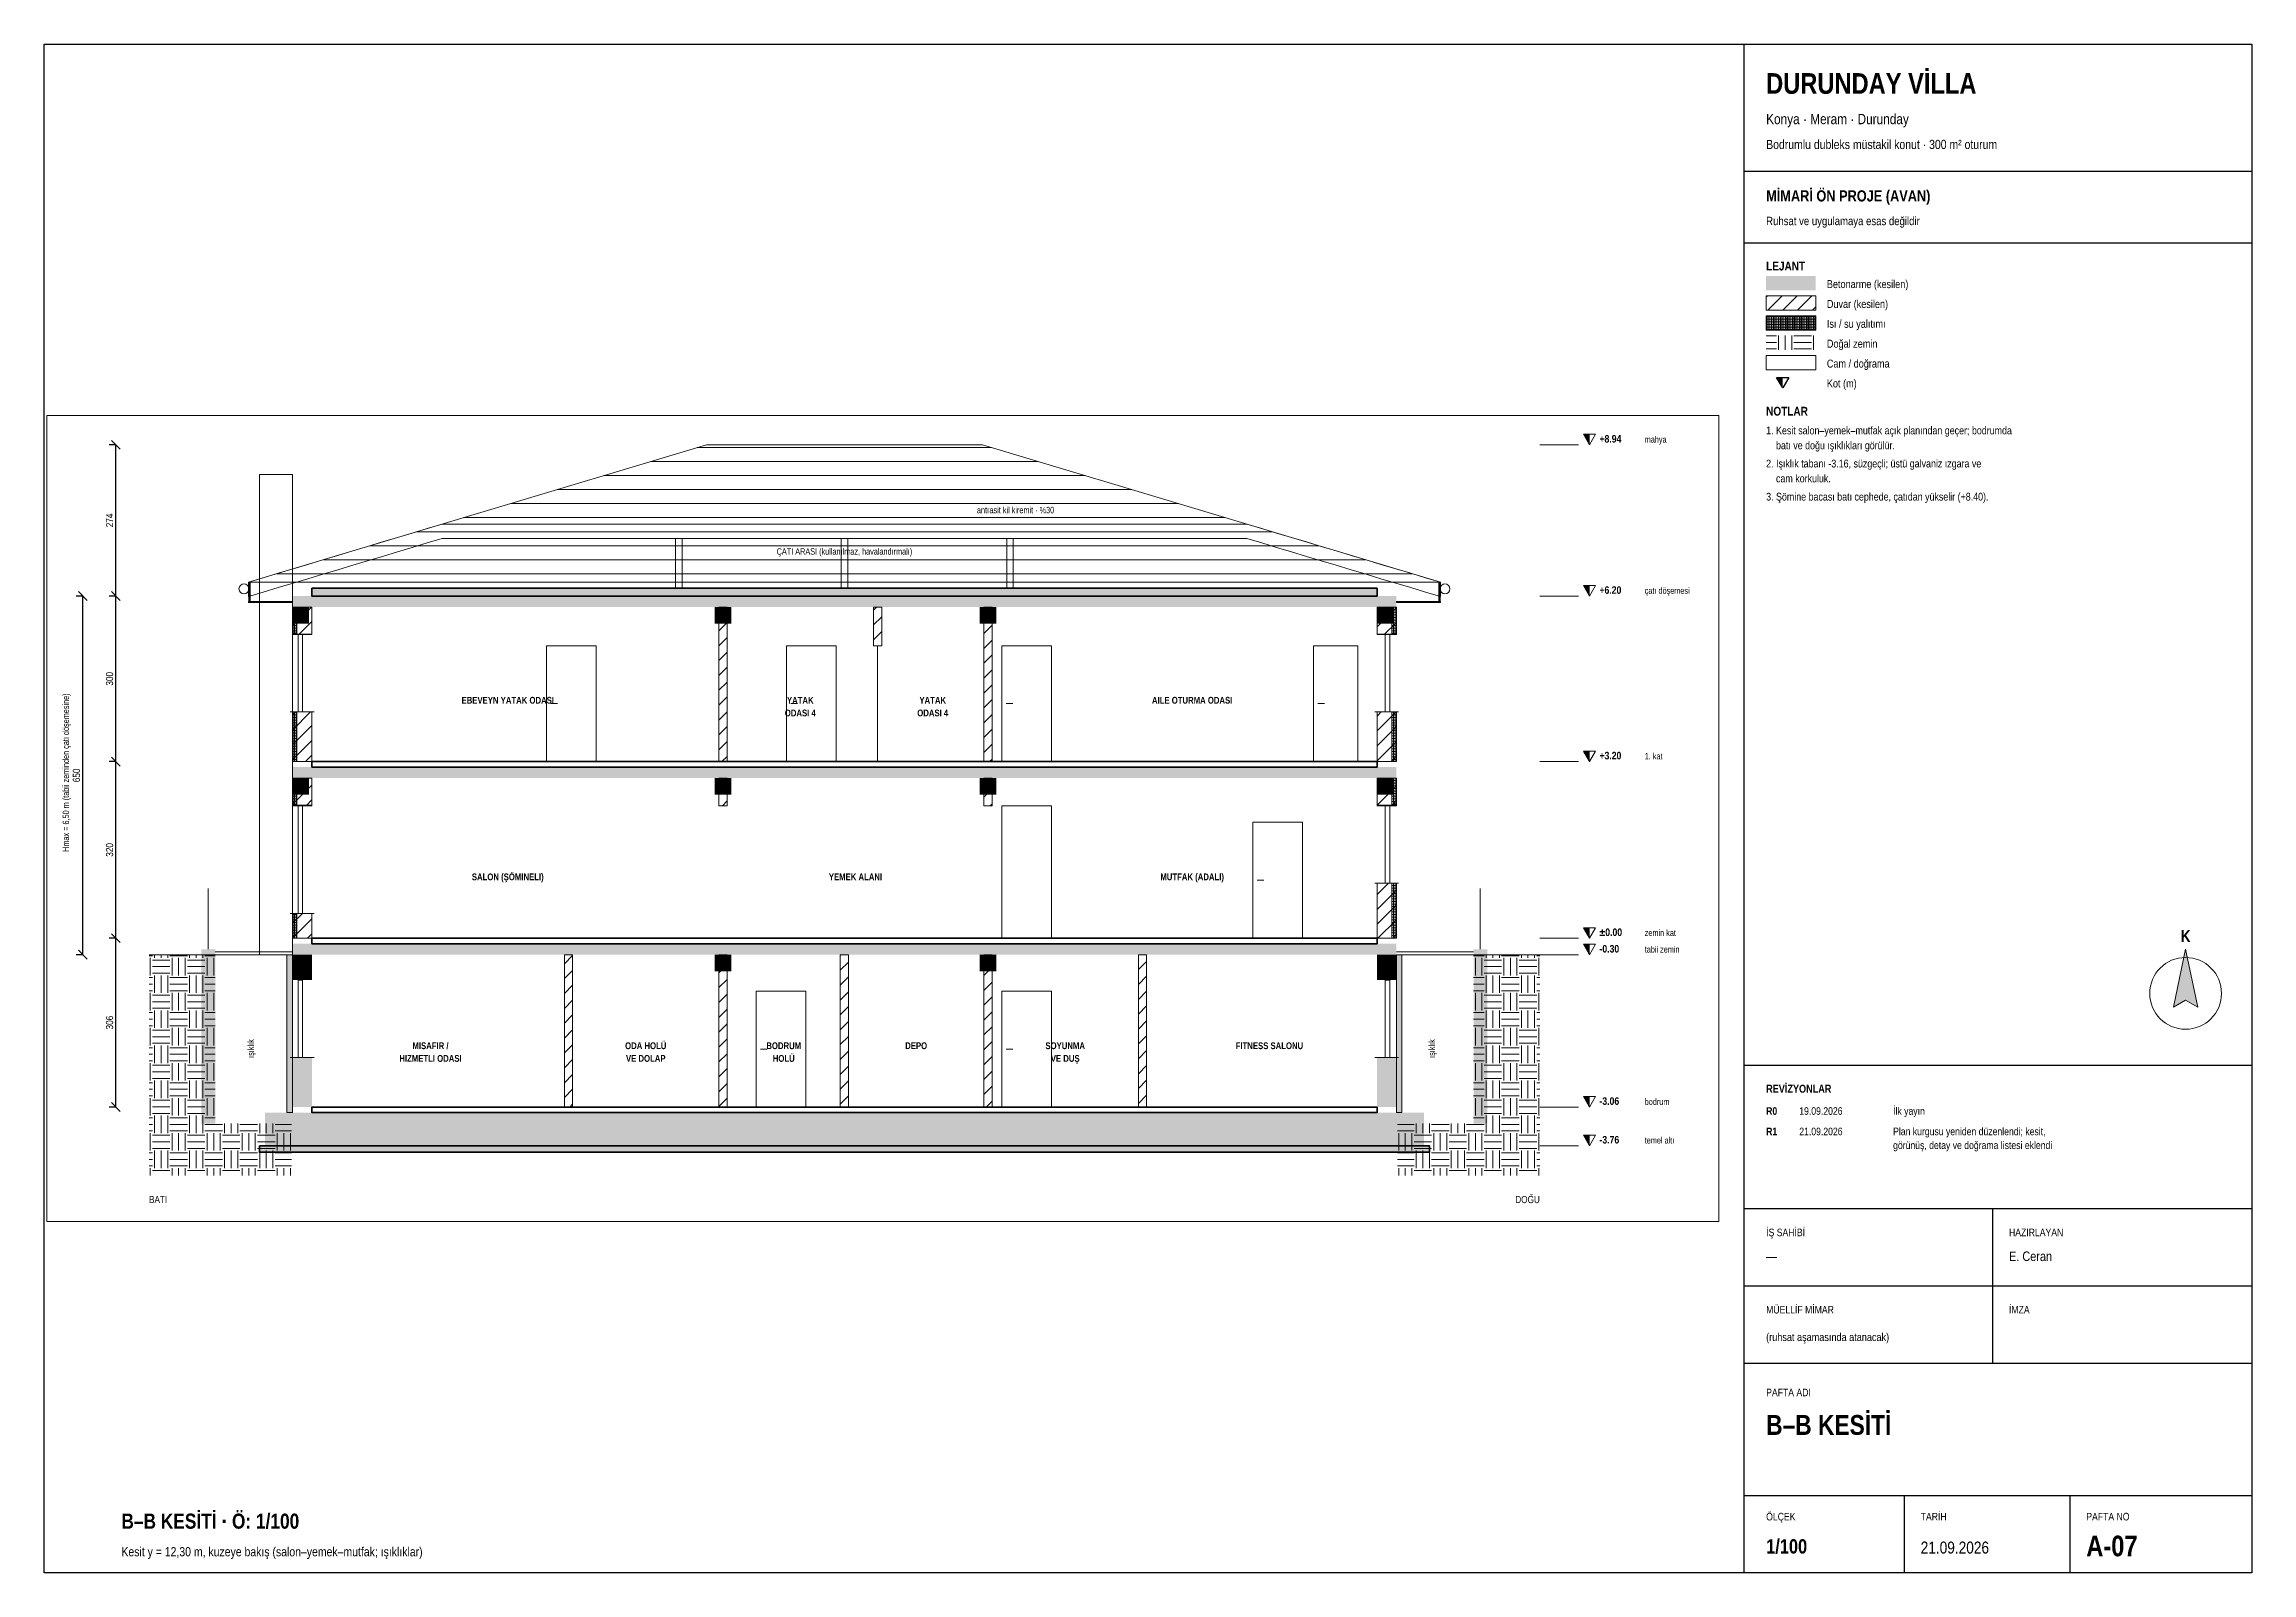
# Paper-space layout 'A-07 B-B KESITI' of a CAD drawing. Header units: centimetres, sheet in millimetres. Extents: x 10 to 410, y 10 to 287.
# The model-space entities are those that its viewports show. They can reach past a viewport. Long polylines and large blocks are cut down to what shows.
import ezdxf
from ezdxf.enums import TextEntityAlignment as Align

# ---------------------------------------------------------------- set-up
doc = ezdxf.new("R2010")
doc.units = ezdxf.units.CM
doc.header["$LTSCALE"] = 0.25
doc.linetypes.add('ACAD_ISO02W100', pattern=[15, 12, -3])
for name, color, linetype, lineweight in [('M-BACA-TUGLA', 116, 'Continuous', 9), ('M-CKAP-KIREMIT', 66, 'Continuous', 9), ('M-CKAP-KIREMIT-2', 66, 'Continuous', 9), ('M-CKAP-KIREMIT-2-T', 8, 'Continuous', 5), ('M-CKAP-KIREMIT-T', 8, 'Continuous', 5), ('M-CTAS-AHSAP', 234, 'Continuous', 20), ('M-CVRE-ZEMIN', 45, 'Continuous', 18), ('M-CVRE-ZEMIN-T', 8, 'Continuous', 5), ('M-DUVA-GAZBETON', 64, 'Continuous', 20), ('M-DUVA-GAZBETON-T', 8, 'Continuous', 5), ('M-GOST-ANTET', 176, 'Continuous', 25), ('M-GOST-ANTETYAZI', 177, 'Continuous', 9), ('M-GOST-DISOLCU', 40, 'Continuous', 9), ('M-GOST-KESITKOT', 46, 'Continuous', 9), ('M-GOST-KUZEYOKU', 1, 'Continuous', 9), ('M-GOST-LEJANT', 173, 'Continuous', 9), ('M-GOST-MAHALPOZ', 7, 'Continuous', 9), ('M-GOST-YAZI', 2, 'Continuous', 9), ('M-ISIK-GALVANIZ', 150, 'Continuous', 9), ('M-ISIK-GALVANIZ-T', 8, 'Continuous', 5), ('M-ISYA-TASYUNU-T', 8, 'Continuous', 5), ('M-KORK-CAM', 100, 'Continuous', 9), ('M-PNKS-ALUMINYUM', 171, 'Continuous', 9), ('M-PNKS-ALUMINYUM-2', 171, 'Continuous', 9), ('M-TASI-BETONARME', 5, 'Continuous', 35), ('M-TASI-BETONARME-T', 250, 'Continuous', 5)]:
    doc.layers.add(name, color=color, linetype=linetype, lineweight=lineweight)
doc.layers.add('M-GOST-VPORT', color=8, linetype='Continuous', lineweight=9, plot=False)
doc.styles.add('YAZI', font='arialn.ttf')
doc.styles.add('YAZI-KALIN', font='arialnb.ttf')
doc.dimstyles.new('MIMARI-1-100', dxfattribs={"dimscale": 10, "dimtxt": 1.296, "dimasz": 2.5, "dimexe": 1.2, "dimexo": 0, "dimgap": 0.5, "dimtad": 1, "dimdec": 0, "dimtxsty": 'YAZI', "dimtsz": 0.8, "dimcen": 2.5, "dimclrd": 256, "dimclre": 256, "dimclrt": 256, "dimazin": 3, "dimtfac": 1, "dimtmove": 0, "dimatfit": 3})

psp = doc.layouts.new('A-07 B-B KESITI')

# ---------------------------------------------------------------- texts
at = {"layer": 'M-GOST-ANTETYAZI'}
for s, height, style, p in [('DURUNDAY VİLLA', 3.744, 'YAZI-KALIN', (322, 278)), ('Konya · Meram · Durunday', 1.872, 'YAZI', (322, 272.5)), ('Bodrumlu dubleks müstakil konut · 300 m² oturum', 1.656, 'YAZI', (322, 268)), ('MİMARİ ÖN PROJE (AVAN)', 2.016, 'YAZI-KALIN', (322, 258.5)), ('Ruhsat ve uygulamaya esas değildir', 1.512, 'YAZI', (322, 254.2)), ('LEJANT', 1.584, 'YAZI-KALIN', (322, 246)), ('Betonarme (kesilen)', 1.44, 'YAZI', (333, 242.8)), ('Duvar (kesilen)', 1.44, 'YAZI', (333, 239.2)), ('Isı / su yalıtımı', 1.44, 'YAZI', (333, 235.6)), ('Doğal zemin', 1.44, 'YAZI', (333, 232)), ('Cam / doğrama', 1.44, 'YAZI', (333, 228.4)), ('Kot (m)', 1.44, 'YAZI', (333, 224.8)), ('NOTLAR', 1.584, 'YAZI-KALIN', (322, 219.7)), ('1. Kesit salon–yemek–mutfak açık planından geçer; bodrumda', 1.404, 'YAZI', (322, 216.3)), ('    batı ve doğu ışıklıkları görülür.', 1.404, 'YAZI', (322, 213.6)), ('2. Işıklık tabanı -3.16, süzgeçli; üstü galvaniz ızgara ve', 1.404, 'YAZI', (322, 210.3)), ('    cam korkuluk.', 1.404, 'YAZI', (322, 207.6)), ('3. Şömine bacası batı cephede, çatıdan yükselir (+8.40).', 1.404, 'YAZI', (322, 204.3)), ('REVİZYONLAR', 1.44, 'YAZI-KALIN', (322, 97)), ('R0', 1.368, 'YAZI-KALIN', (322, 93)), ('19.09.2026', 1.368, 'YAZI', (328, 93)), ('İlk yayın', 1.368, 'YAZI', (345, 93)), ('R1', 1.368, 'YAZI-KALIN', (322, 89.3)), ('21.09.2026', 1.368, 'YAZI', (328, 89.3)), ('görünüş, detay ve doğrama listesi eklendi', 1.368, 'YAZI', (345, 86.8)), ('Plan kurgusu yeniden düzenlendi; kesit,', 1.368, 'YAZI', (345, 89.3)), ('İŞ SAHİBİ', 1.368, 'YAZI', (322, 71)), ('HAZIRLAYAN', 1.368, 'YAZI', (366, 71)), ('E. Ceran', 1.728, 'YAZI', (366, 66.5)), ('—', 1.73, 'YAZI', (322, 66.5)), ('MÜELLİF MİMAR', 1.368, 'YAZI', (322, 57)), ('İMZA', 1.368, 'YAZI', (366, 57)), ('(ruhsat aşamasında atanacak)', 1.44, 'YAZI', (322, 52)), ('PAFTA ADI', 1.368, 'YAZI', (322, 42)), ('B–B KESİTİ', 3.6, 'YAZI-KALIN', (322, 35)), ('B–B KESİTİ · Ö: 1/100', 2.736, 'YAZI-KALIN', (24, 18)), ('ÖLÇEK', 1.368, 'YAZI', (322, 19.5)), ('TARİH', 1.368, 'YAZI', (350, 19.5)), ('PAFTA NO', 1.368, 'YAZI', (380, 19.5)), ('1/100', 2.592, 'YAZI-KALIN', (322, 13.5)), ('A-07', 3.744, 'YAZI-KALIN', (380, 13)), ('Kesit y = 12,30 m, kuzeye bakış (salon–yemek–mutfak; ışıklıklar)', 1.656, 'YAZI', (24, 13)), ('21.09.2026', 2.16, 'YAZI', (350, 13.5))]:
    psp.add_text(s, height=height, dxfattribs=dict(at, style=style)).set_placement(p)
at = {"layer": 'M-GOST-ANTETYAZI', "style": 'YAZI-KALIN'}
psp.add_text('K', height=2.16, dxfattribs=at).set_placement((398, 124.3), align=Align.CENTER)

msp = doc.modelspace()

# ---------------------------------------------------------------- texts
at = {"layer": 'M-GOST-KESITKOT'}
for s, height, style, p in [('+8.94', 13.68, 'YAZI-KALIN', (2368, 898)), ('mahya', 11.52, 'YAZI', (2450, 898)), ('+6.20', 13.68, 'YAZI-KALIN', (2368, 624)), ('çatı döşemesi', 11.52, 'YAZI', (2450, 624)), ('+3.20', 13.68, 'YAZI-KALIN', (2368, 324)), ('1. kat', 11.52, 'YAZI', (2450, 324)), ('%%p0.00', 13.68, 'YAZI-KALIN', (2368, 4)), ('zemin kat', 11.52, 'YAZI', (2450, 4)), ('-0.30', 13.68, 'YAZI-KALIN', (2368, -26)), ('tabii zemin', 11.52, 'YAZI', (2450, -26)), ('-3.06', 13.68, 'YAZI-KALIN', (2368, -302)), ('bodrum', 11.52, 'YAZI', (2450, -302)), ('-3.76', 13.68, 'YAZI-KALIN', (2368, -372)), ('temel altı', 11.52, 'YAZI', (2450, -372))]:
    msp.add_text(s, height=height, dxfattribs=dict(at, style=style)).set_placement(p)
at = {"layer": 'M-GOST-KESITKOT', "style": 'YAZI'}
msp.add_text('Hmax = 6,50 m (tabii zeminden çatı döşemesine)', height=11.52, rotation=90, dxfattribs=at).set_placement((-405, 300), align=Align.CENTER)
at = {"layer": 'M-GOST-MAHALPOZ', "style": 'YAZI-KALIN'}
for s, p in [('EBEVEYN YATAK ODASI', (390, 425)), ('ODASI 4', (920, 402)), ('YATAK', (920, 425)), ('ODASI 4', (1160, 402)), ('YATAK', (1160, 425)), ('AILE OTURMA ODASI', (1630, 425)), ('SALON (ŞÖMINELI)', (390, 105)), ('YEMEK ALANI', (1020, 105)), ('MUTFAK (ADALI)', (1630, 105)), ('MISAFIR /', (250, -201)), ('ODA HOLÜ', (640, -201)), ('BODRUM', (890, -201)), ('DEPO', (1130, -201)), ('SOYUNMA', (1400, -201)), ('FITNESS SALONU', (1770, -201)), ('HIZMETLI ODASI', (250, -224)), ('VE DOLAP', (640, -224)), ('HOLÜ', (890, -224)), ('VE DUŞ', (1400, -224))]:
    msp.add_text(s, height=12.24, dxfattribs=at).set_placement(p, align=Align.CENTER)
at = {"layer": 'M-GOST-YAZI', "style": 'YAZI'}
for s, height, p in [('antrasit kil kiremit · %30', 11.52, (1240, 770)), ('BATI', 12.96, (-260, -480))]:
    msp.add_text(s, height=height, dxfattribs=at).set_placement(p)
msp.add_text('ÇATI ARASI (kullanılmaz, havalandırmalı)', height=11.52, dxfattribs=at).set_placement((1000, 695), align=Align.CENTER)
for p in [(-70, -200), (2070, -200)]:
    msp.add_text('ışıklık', height=11.52, rotation=90, dxfattribs=at).set_placement(p, align=Align.CENTER)
msp.add_text('DOĞU', height=12.96, dxfattribs=at).set_placement((2260, -480), align=Align.RIGHT)

# ---------------------------------------------------------------- dimensions: what is measured, and where the dimension line sits
at = {"layer": 'M-GOST-DISOLCU'}
for base, p1, p2 in [((-320, 620), (-320, 620), (-320, 894)), ((-380, -30), (-380, -30), (-380, 620)), ((-320, 320), (-320, 320), (-320, 620)), ((-320, 0), (-320, 0), (-320, 320)), ((-320, -306), (-320, -306), (-320, 0))]:
    msp.add_linear_dim(base=base, p1=p1, p2=p2, angle=90, dimstyle='MIMARI-1-100', dxfattribs=at).render()

# ---------------------------------------------------------------- hatches: boundary and pattern name
at = {"layer": 'M-CKAP-KIREMIT-2-T'}
h = msp.add_hatch(dxfattribs=at)
h.set_pattern_fill('LINE', scale=8)
h.paths.add_polyline_path([(-80, 645), (750, 894), (1250, 894), (2080, 645)])
at = {"layer": 'M-CKAP-KIREMIT-T'}
h = msp.add_hatch(color=256, dxfattribs=at)
h.dxf.hatch_style = 1
h.paths.add_polyline_path([(-80, 645), (-76, 645), (-76, 610), (-80, 610)])
h = msp.add_hatch(color=256, dxfattribs=at)
h.dxf.hatch_style = 1
h.paths.add_polyline_path([(2076, 645), (2080, 645), (2080, 610), (2076, 610)])
at = {"layer": 'M-CVRE-ZEMIN-T'}
h = msp.add_hatch(dxfattribs=at)
h.set_pattern_fill('EARTH', scale=5)
h.paths.add_polyline_path([(-260, -30), (-140, -30), (-140, -336), (-260, -336)])
h = msp.add_hatch(dxfattribs=at)
h.set_pattern_fill('EARTH', scale=5)
h.paths.add_polyline_path([(2140, -30), (2260, -30), (2260, -336), (2140, -336)])
h = msp.add_hatch(dxfattribs=at)
h.set_pattern_fill('EARTH', scale=5)
h.paths.add_polyline_path([(-260, -336), (-2, -336), (-2, -430), (-260, -430)])
h = msp.add_hatch(dxfattribs=at)
h.set_pattern_fill('EARTH', scale=5)
h.paths.add_polyline_path([(2002, -336), (2260, -336), (2260, -430), (2002, -430)])
at = {"layer": 'M-DUVA-GAZBETON-T'}
h = msp.add_hatch(dxfattribs=at)
h.set_pattern_fill('ANSI31', scale=6)
h.paths.add_polyline_path([(0, 600), (35, 600), (35, 550), (0, 550)])
h = msp.add_hatch(dxfattribs=at)
h.set_pattern_fill('ANSI31', scale=6)
h.paths.add_polyline_path([(772.5, 600), (787.5, 600), (787.5, 320), (772.5, 320)])
h = msp.add_hatch(dxfattribs=at)
h.set_pattern_fill('ANSI31', scale=6)
h.paths.add_polyline_path([(1052.5, 600), (1067.5, 600), (1067.5, 530), (1052.5, 530)])
h = msp.add_hatch(dxfattribs=at)
h.set_pattern_fill('ANSI31', scale=6)
h.paths.add_polyline_path([(1252.5, 600), (1267.5, 600), (1267.5, 320), (1252.5, 320)])
h = msp.add_hatch(dxfattribs=at)
h.set_pattern_fill('ANSI31', scale=6)
h.paths.add_polyline_path([(1965, 600), (2000, 600), (2000, 550), (1965, 550)])
h = msp.add_hatch(dxfattribs=at)
h.set_pattern_fill('ANSI31', scale=6)
h.paths.add_polyline_path([(0, 410), (35, 410), (35, 320), (0, 320)])
h = msp.add_hatch(dxfattribs=at)
h.set_pattern_fill('ANSI31', scale=6)
h.paths.add_polyline_path([(1965, 410), (2000, 410), (2000, 320), (1965, 320)])
h = msp.add_hatch(dxfattribs=at)
h.set_pattern_fill('ANSI31', scale=6)
h.paths.add_polyline_path([(0, 290), (35, 290), (35, 240), (0, 240)])
h = msp.add_hatch(dxfattribs=at)
h.set_pattern_fill('ANSI31', scale=6)
h.paths.add_polyline_path([(772.5, 290), (787.5, 290), (787.5, 240), (772.5, 240)])
h = msp.add_hatch(dxfattribs=at)
h.set_pattern_fill('ANSI31', scale=6)
h.paths.add_polyline_path([(1252.5, 290), (1267.5, 290), (1267.5, 240), (1252.5, 240)])
h = msp.add_hatch(dxfattribs=at)
h.set_pattern_fill('ANSI31', scale=6)
h.paths.add_polyline_path([(1965, 290), (2000, 290), (2000, 240), (1965, 240)])
h = msp.add_hatch(dxfattribs=at)
h.set_pattern_fill('ANSI31', scale=6)
h.paths.add_polyline_path([(1965, 100), (2000, 100), (2000, 0), (1965, 0)])
h = msp.add_hatch(dxfattribs=at)
h.set_pattern_fill('ANSI31', scale=6)
h.paths.add_polyline_path([(0, 45), (35, 45), (35, 0), (0, 0)])
h = msp.add_hatch(color=256, dxfattribs=at)
h.dxf.hatch_style = 1
h.paths.add_polyline_path([(0, -30), (35, -30), (35, -76), (0, -76)])
h = msp.add_hatch(dxfattribs=at)
h.set_pattern_fill('ANSI31', scale=6)
h.paths.add_polyline_path([(492.5, -30), (507.5, -30), (507.5, -306), (492.5, -306)])
h = msp.add_hatch(dxfattribs=at)
h.set_pattern_fill('ANSI31', scale=6)
h.paths.add_polyline_path([(772.5, -30), (787.5, -30), (787.5, -306), (772.5, -306)])
h = msp.add_hatch(dxfattribs=at)
h.set_pattern_fill('ANSI31', scale=6)
h.paths.add_polyline_path([(992.5, -30), (1007.5, -30), (1007.5, -306), (992.5, -306)])
h = msp.add_hatch(dxfattribs=at)
h.set_pattern_fill('ANSI31', scale=6)
h.paths.add_polyline_path([(1252.5, -30), (1267.5, -30), (1267.5, -306), (1252.5, -306)])
h = msp.add_hatch(dxfattribs=at)
h.set_pattern_fill('ANSI31', scale=6)
h.paths.add_polyline_path([(1532.5, -30), (1547.5, -30), (1547.5, -306), (1532.5, -306)])
h = msp.add_hatch(color=256, dxfattribs=at)
h.dxf.hatch_style = 1
h.paths.add_polyline_path([(1965, -30), (2000, -30), (2000, -76), (1965, -76)])
h = msp.add_hatch(color=256, dxfattribs=at)
h.dxf.hatch_style = 1
h.paths.add_polyline_path([(0, -216), (35, -216), (35, -306), (0, -306)])
h = msp.add_hatch(color=256, dxfattribs=at)
h.dxf.hatch_style = 1
h.paths.add_polyline_path([(1965, -216), (2000, -216), (2000, -306), (1965, -306)])
at = {"layer": 'M-GOST-KESITKOT'}
h = msp.add_hatch(color=256, dxfattribs=at)
h.dxf.hatch_style = 1
h.paths.add_polyline_path([(2339, 913), (2350, 913), (2350, 894)])
h = msp.add_hatch(color=256, dxfattribs=at)
h.dxf.hatch_style = 1
h.paths.add_polyline_path([(2339, 639), (2350, 639), (2350, 620)])
h = msp.add_hatch(color=256, dxfattribs=at)
h.dxf.hatch_style = 1
h.paths.add_polyline_path([(2339, 339), (2350, 339), (2350, 320)])
h = msp.add_hatch(color=256, dxfattribs=at)
h.dxf.hatch_style = 1
h.paths.add_polyline_path([(2339, 19), (2350, 19), (2350, 0)])
h = msp.add_hatch(color=256, dxfattribs=at)
h.dxf.hatch_style = 1
h.paths.add_polyline_path([(2339, -11), (2350, -11), (2350, -30)])
h = msp.add_hatch(color=256, dxfattribs=at)
h.dxf.hatch_style = 1
h.paths.add_polyline_path([(2339, -287), (2350, -287), (2350, -306)])
h = msp.add_hatch(color=256, dxfattribs=at)
h.dxf.hatch_style = 1
h.paths.add_polyline_path([(2339, -357), (2350, -357), (2350, -376)])
at = {"layer": 'M-ISIK-GALVANIZ-T'}
h = msp.add_hatch(color=256, dxfattribs=at)
h.dxf.hatch_style = 1
h.paths.add_polyline_path([(-165, -20), (-140, -20), (-140, -336), (-165, -336)])
h = msp.add_hatch(color=256, dxfattribs=at)
h.dxf.hatch_style = 1
h.paths.add_polyline_path([(2140, -20), (2165, -20), (2165, -336), (2140, -336)])
at = {"layer": 'M-ISYA-TASYUNU-T'}
h = msp.add_hatch(dxfattribs=at)
h.set_pattern_fill('INSUL', scale=0.5)
h.paths.add_polyline_path([(35, 634), (1965, 634), (1965, 620), (35, 620)])
h = msp.add_hatch(dxfattribs=at)
h.set_pattern_fill('INSUL', scale=0.5)
h.paths.add_polyline_path([(0, 600), (8, 600), (8, 550), (0, 550)])
h = msp.add_hatch(dxfattribs=at)
h.set_pattern_fill('INSUL', scale=0.5)
h.paths.add_polyline_path([(1992, 600), (2000, 600), (2000, 550), (1992, 550)])
h = msp.add_hatch(dxfattribs=at)
h.set_pattern_fill('INSUL', scale=0.5)
h.paths.add_polyline_path([(0, 410), (8, 410), (8, 320), (0, 320)])
h = msp.add_hatch(dxfattribs=at)
h.set_pattern_fill('INSUL', scale=0.5)
h.paths.add_polyline_path([(1992, 410), (2000, 410), (2000, 320), (1992, 320)])
h = msp.add_hatch(dxfattribs=at)
h.set_pattern_fill('INSUL', scale=0.5)
h.paths.add_polyline_path([(0, 290), (8, 290), (8, 240), (0, 240)])
h = msp.add_hatch(dxfattribs=at)
h.set_pattern_fill('INSUL', scale=0.5)
h.paths.add_polyline_path([(1992, 290), (2000, 290), (2000, 240), (1992, 240)])
h = msp.add_hatch(dxfattribs=at)
h.set_pattern_fill('INSUL', scale=0.5)
h.paths.add_polyline_path([(1992, 100), (2000, 100), (2000, 0), (1992, 0)])
h = msp.add_hatch(dxfattribs=at)
h.set_pattern_fill('INSUL', scale=0.5)
h.paths.add_polyline_path([(0, 45), (8, 45), (8, 0), (0, 0)])
h = msp.add_hatch(dxfattribs=at)
h.set_pattern_fill('INSUL', scale=0.5)
h.paths.add_polyline_path([(-10, -30), (0, -30), (0, -316), (-10, -316)])
h = msp.add_hatch(dxfattribs=at)
h.set_pattern_fill('INSUL', scale=0.5)
h.paths.add_polyline_path([(2000, -30), (2010, -30), (2010, -316), (2000, -316)])
at = {"layer": 'M-PNKS-ALUMINYUM'}
h = msp.add_hatch(color=256, dxfattribs=at)
h.dxf.hatch_style = 1
h.paths.add_polyline_path([(0, 552), (35, 552), (35, 550), (0, 550)])
h = msp.add_hatch(color=256, dxfattribs=at)
h.dxf.hatch_style = 1
h.paths.add_polyline_path([(1965, 552), (2000, 552), (2000, 550), (1965, 550)])
h = msp.add_hatch(color=256, dxfattribs=at)
h.dxf.hatch_style = 1
h.paths.add_polyline_path([(0, 242), (35, 242), (35, 240), (0, 240)])
h = msp.add_hatch(color=256, dxfattribs=at)
h.dxf.hatch_style = 1
h.paths.add_polyline_path([(1965, 242), (2000, 242), (2000, 240), (1965, 240)])
h = msp.add_hatch(color=256, dxfattribs=at)
h.dxf.hatch_style = 1
h.paths.add_polyline_path([(0, -74), (35, -74), (35, -76), (0, -76)])
h = msp.add_hatch(color=256, dxfattribs=at)
h.dxf.hatch_style = 1
h.paths.add_polyline_path([(1965, -74), (2000, -74), (2000, -76), (1965, -76)])
at = {"layer": 'M-TASI-BETONARME-T'}
h = msp.add_hatch(color=256, dxfattribs=at)
h.dxf.hatch_style = 1
h.paths.add_polyline_path([(0, 620), (2000, 620), (2000, 600), (0, 600)])
h = msp.add_hatch(color=256, dxfattribs=at)
h.dxf.hatch_style = 1
h.paths.add_polyline_path([(0, 600), (30, 600), (30, 570), (0, 570)])
h = msp.add_hatch(color=256, dxfattribs=at)
h.dxf.hatch_style = 1
h.paths.add_polyline_path([(765, 600), (795, 600), (795, 570), (765, 570)])
h = msp.add_hatch(color=256, dxfattribs=at)
h.dxf.hatch_style = 1
h.paths.add_polyline_path([(1245, 600), (1275, 600), (1275, 570), (1245, 570)])
h = msp.add_hatch(color=256, dxfattribs=at)
h.dxf.hatch_style = 1
h.paths.add_polyline_path([(1965, 600), (1995, 600), (1995, 570), (1965, 570)])
h = msp.add_hatch(color=256, dxfattribs=at)
h.dxf.hatch_style = 1
h.paths.add_polyline_path([(0, 310), (2000, 310), (2000, 290), (0, 290)])
h = msp.add_hatch(color=256, dxfattribs=at)
h.dxf.hatch_style = 1
h.paths.add_polyline_path([(0, 290), (30, 290), (30, 260), (0, 260)])
h = msp.add_hatch(color=256, dxfattribs=at)
h.dxf.hatch_style = 1
h.paths.add_polyline_path([(765, 290), (795, 290), (795, 260), (765, 260)])
h = msp.add_hatch(color=256, dxfattribs=at)
h.dxf.hatch_style = 1
h.paths.add_polyline_path([(1245, 290), (1275, 290), (1275, 260), (1245, 260)])
h = msp.add_hatch(color=256, dxfattribs=at)
h.dxf.hatch_style = 1
h.paths.add_polyline_path([(1965, 290), (1995, 290), (1995, 260), (1965, 260)])
h = msp.add_hatch(color=256, dxfattribs=at)
h.dxf.hatch_style = 1
h.paths.add_polyline_path([(0, -10), (2000, -10), (2000, -30), (0, -30)])
h = msp.add_hatch(color=256, dxfattribs=at)
h.dxf.hatch_style = 1
h.paths.add_polyline_path([(0, -30), (30, -30), (30, -60), (0, -60)])
h = msp.add_hatch(color=256, dxfattribs=at)
h.dxf.hatch_style = 1
h.paths.add_polyline_path([(765, -30), (795, -30), (795, -60), (765, -60)])
h = msp.add_hatch(color=256, dxfattribs=at)
h.dxf.hatch_style = 1
h.paths.add_polyline_path([(1245, -30), (1275, -30), (1275, -60), (1245, -60)])
h = msp.add_hatch(color=256, dxfattribs=at)
h.dxf.hatch_style = 1
h.paths.add_polyline_path([(1965, -30), (1995, -30), (1995, -60), (1965, -60)])
h = msp.add_hatch(color=256, dxfattribs=at)
h.dxf.hatch_style = 1
h.paths.add_polyline_path([(-50, -316), (2050, -316), (2050, -376), (-50, -376)])
h = msp.add_hatch(dxfattribs=at)
h.set_pattern_fill('AR-CONC', scale=0.3)
h.paths.add_polyline_path([(-60, -376), (2060, -376), (2060, -388), (-60, -388)])

# ---------------------------------------------------------------- linework, layer by layer
at = {"layer": 'M-BACA-TUGLA'}
msp.add_lwpolyline([(-60, 840), (0, 840), (0, -30), (-60, -30)], close=True, dxfattribs=at)
at = {"layer": 'M-CKAP-KIREMIT'}
for points in [[(-80, 610), (0, 610), (0, 608), (-80, 608)], [(2000, 610), (2080, 610), (2080, 608), (2000, 608)]]:
    msp.add_lwpolyline(points, close=True, dxfattribs=at)
for centre in [(-88, 633), (2088, 633)]:
    msp.add_circle(centre, 9, dxfattribs=at)
at = {"layer": 'M-CKAP-KIREMIT-2'}
for points in [[(-80, 645), (750, 894), (1250, 894), (2080, 645)], [(-80, 645), (-53, 653.1), (-26, 661.2), (1, 669.3), (28, 677.4), (55, 685.5), (82, 693.6), (109, 701.7), (136, 709.8), (163, 717.9), (190, 726), (217, 734.1), (244, 742.2), (271, 750), (298, 750), (325, 750), (352, 750), (379, 750), (406, 750), (433, 750), (460, 750), (487, 750), (514, 750), (541, 750), (568, 750), (595, 750), (622, 750), (649, 750), (676, 750), (703, 750), (730, 750), (757, 750), (784, 750), (811, 750), (838, 750), (865, 750), (892, 750), (919, 750), (946, 750), (973, 750), (1000, 750), (1027, 750), (1054, 750), (1081, 750), (1108, 750), (1135, 750), (1162, 750), (1189, 750), (1216, 750), (1243, 750), (1270, 750), (1297, 750), (1324, 750), (1351, 750), (1378, 750), (1405, 750), (1432, 750), (1459, 750), (1486, 750), (1513, 750), (1540, 750), (1567, 750), (1594, 750), (1621, 750), (1648, 750), (1675, 750), (1702, 750), (1729, 750), (1756, 742.2), (1783, 734.1), (1810, 726), (1837, 717.9), (1864, 709.8), (1891, 701.7), (1918, 693.6), (1945, 685.5), (1972, 677.4), (1999, 669.3), (2026, 661.2), (2053, 653.1), (2080, 645), (2080, 619), (2053, 627.1), (2026, 635.2), (1999, 643.3), (1972, 651.4), (1945, 659.5), (1918, 667.6), (1891, 675.7), (1864, 683.8), (1837, 691.9), (1810, 700), (1783, 708.1), (1756, 716.2), (1729, 724), (1702, 724), (1675, 724), (1648, 724), (1621, 724), (1594, 724), (1567, 724), (1540, 724), (1513, 724), (1486, 724), (1459, 724), (1432, 724), (1405, 724), (1378, 724), (1351, 724), (1324, 724), (1297, 724), (1270, 724), (1243, 724), (1216, 724), (1189, 724), (1162, 724), (1135, 724), (1108, 724), (1081, 724), (1054, 724), (1027, 724), (1000, 724), (973, 724), (946, 724), (919, 724), (892, 724), (865, 724), (838, 724), (811, 724), (784, 724), (757, 724), (730, 724), (703, 724), (676, 724), (649, 724), (622, 724), (595, 724), (568, 724), (541, 724), (514, 724), (487, 724), (460, 724), (433, 724), (406, 724), (379, 724), (352, 724), (325, 724), (298, 724), (271, 724), (244, 716.2), (217, 708.1), (190, 700), (163, 691.9), (136, 683.8), (109, 675.7), (82, 667.6), (55, 659.5), (28, 651.4), (1, 643.3), (-26, 635.2), (-53, 627.1), (-80, 619)]]:
    msp.add_lwpolyline(points, close=True, dxfattribs=at)
msp.add_lwpolyline([(-80, 645), (-53, 653.1), (-26, 661.2), (1, 669.3), (28, 677.4), (55, 685.5), (82, 693.6), (109, 701.7), (136, 709.8), (163, 717.9), (190, 726), (217, 734.1), (244, 742.2), (271, 750), (298, 750), (325, 750), (352, 750), (379, 750), (406, 750), (433, 750), (460, 750), (487, 750), (514, 750), (541, 750), (568, 750), (595, 750), (622, 750), (649, 750), (676, 750), (703, 750), (730, 750), (757, 750), (784, 750), (811, 750), (838, 750), (865, 750), (892, 750), (919, 750), (946, 750), (973, 750), (1000, 750), (1027, 750), (1054, 750), (1081, 750), (1108, 750), (1135, 750), (1162, 750), (1189, 750), (1216, 750), (1243, 750), (1270, 750), (1297, 750), (1324, 750), (1351, 750), (1378, 750), (1405, 750), (1432, 750), (1459, 750), (1486, 750), (1513, 750), (1540, 750), (1567, 750), (1594, 750), (1621, 750), (1648, 750), (1675, 750), (1702, 750), (1729, 750), (1756, 742.2), (1783, 734.1), (1810, 726), (1837, 717.9), (1864, 709.8), (1891, 701.7), (1918, 693.6), (1945, 685.5), (1972, 677.4), (1999, 669.3), (2026, 661.2), (2053, 653.1), (2080, 645)], dxfattribs=at)
at = {"layer": 'M-CTAS-AHSAP'}
for points in [[(694, 724), (706, 724), (706, 634), (694, 634)], [(994, 724), (1006, 724), (1006, 634), (994, 634)], [(1294, 724), (1306, 724), (1306, 634), (1294, 634)]]:
    msp.add_lwpolyline(points, close=True, dxfattribs=at)
at = {"layer": 'M-CVRE-ZEMIN'}
for p, q in [((-260, -30), (0, -30)), ((2000, -30), (2260, -30))]:
    msp.add_line(p, q, dxfattribs=at)
at = {"layer": 'M-DUVA-GAZBETON'}
for points in [[(0, 600), (35, 600), (35, 550), (0, 550)], [(0, 600), (8, 600), (8, 550), (0, 550)], [(772.5, 600), (787.5, 600), (787.5, 320), (772.5, 320)], [(1052.5, 600), (1067.5, 600), (1067.5, 530), (1052.5, 530)], [(1252.5, 600), (1267.5, 600), (1267.5, 320), (1252.5, 320)], [(1965, 600), (2000, 600), (2000, 550), (1965, 550)], [(1992, 600), (2000, 600), (2000, 550), (1992, 550)], [(0, 410), (35, 410), (35, 320), (0, 320)], [(0, 410), (8, 410), (8, 320), (0, 320)], [(1965, 410), (2000, 410), (2000, 320), (1965, 320)], [(1992, 410), (2000, 410), (2000, 320), (1992, 320)], [(0, 290), (35, 290), (35, 240), (0, 240)], [(0, 290), (8, 290), (8, 240), (0, 240)], [(772.5, 290), (787.5, 290), (787.5, 240), (772.5, 240)], [(1252.5, 290), (1267.5, 290), (1267.5, 240), (1252.5, 240)], [(1965, 290), (2000, 290), (2000, 240), (1965, 240)], [(1992, 290), (2000, 290), (2000, 240), (1992, 240)], [(1965, 100), (2000, 100), (2000, 0), (1965, 0)], [(1992, 100), (2000, 100), (2000, 0), (1992, 0)], [(0, 45), (35, 45), (35, 0), (0, 0)], [(0, 45), (8, 45), (8, 0), (0, 0)], [(-10, -30), (0, -30), (0, -316), (-10, -316)], [(492.5, -30), (507.5, -30), (507.5, -306), (492.5, -306)], [(772.5, -30), (787.5, -30), (787.5, -306), (772.5, -306)], [(992.5, -30), (1007.5, -30), (1007.5, -306), (992.5, -306)], [(1252.5, -30), (1267.5, -30), (1267.5, -306), (1252.5, -306)], [(1532.5, -30), (1547.5, -30), (1547.5, -306), (1532.5, -306)], [(2000, -30), (2010, -30), (2010, -316), (2000, -316)]]:
    msp.add_lwpolyline(points, close=True, dxfattribs=at)
at = {"layer": 'M-GOST-KESITKOT', "linetype": 'ACAD_ISO02W100'}
for p, q in [((2260, 894), (2330, 894)), ((2260, 620), (2330, 620)), ((2260, 320), (2330, 320)), ((2260, 0), (2330, 0)), ((2260, -30), (2330, -30)), ((2260, -306), (2330, -306)), ((2260, -376), (2330, -376))]:
    msp.add_line(p, q, dxfattribs=at)
at = {"layer": 'M-GOST-KESITKOT'}
for points in [[(2339, 913), (2361, 913), (2350, 894)], [(2339, 639), (2361, 639), (2350, 620)], [(2339, 339), (2361, 339), (2350, 320)], [(2339, 19), (2361, 19), (2350, 0)], [(2339, -11), (2361, -11), (2350, -30)], [(2339, -287), (2361, -287), (2350, -306)], [(2339, -357), (2361, -357), (2350, -376)]]:
    msp.add_lwpolyline(points, close=True, dxfattribs=at)
at = {"layer": 'M-ISIK-GALVANIZ', "linetype": 'ACAD_ISO02W100'}
for p, q in [((-140, -25), (0, -25)), ((2000, -25), (2140, -25))]:
    msp.add_line(p, q, dxfattribs=at)
at = {"layer": 'M-KORK-CAM'}
for p, q in [((-153, -20), (-153, 90)), ((2152, -20), (2152, 90))]:
    msp.add_line(p, q, dxfattribs=at)
at = {"layer": 'M-PNKS-ALUMINYUM'}
for p, q in [((1060, 320), (1060, 530)), ((-4, 410), (39, 410)), ((1961, 410), (2004, 410)), ((1961, 100), (2004, 100)), ((-4, 45), (39, 45)), ((-4, -216), (39, -216)), ((1961, -216), (2004, -216))]:
    msp.add_line(p, q, dxfattribs=at)
for points in [[(10, 550), (18, 550), (18, 410), (10, 410)], [(1980, 550), (1988, 550), (1988, 410), (1980, 410)], [(10, 240), (18, 240), (18, 45), (10, 45)], [(1980, 240), (1988, 240), (1988, 100), (1980, 100)], [(10, -76), (18, -76), (18, -216), (10, -216)], [(1980, -76), (1988, -76), (1988, -216), (1980, -216)]]:
    msp.add_lwpolyline(points, close=True, dxfattribs=at)
at = {"layer": 'M-PNKS-ALUMINYUM-2'}
for p, q in [((468, 425), (480, 425)), ((903, 425), (915, 425)), ((1293, 425), (1305, 425)), ((1858, 425), (1870, 425)), ((1748, 105), (1760, 105)), ((848, -201), (860, -201)), ((1293, -201), (1305, -201))]:
    msp.add_line(p, q, dxfattribs=at)
for points in [[(460, 530), (550, 530), (550, 320), (460, 320)], [(895, 530), (985, 530), (985, 320), (895, 320)], [(1285, 530), (1375, 530), (1375, 320), (1285, 320)], [(1850, 530), (1930, 530), (1930, 320), (1850, 320)], [(1285, 240), (1375, 240), (1375, 0), (1285, 0)], [(1740, 210), (1830, 210), (1830, 0), (1740, 0)], [(840, -96), (930, -96), (930, -306), (840, -306)], [(1285, -96), (1375, -96), (1375, -306), (1285, -306)]]:
    msp.add_lwpolyline(points, close=True, dxfattribs=at)
at = {"layer": 'M-TASI-BETONARME'}
for points in [[(35, 634), (1965, 634), (1965, 620), (35, 620)], [(35, 320), (1965, 320), (1965, 310), (35, 310)], [(35, 0), (1965, 0), (1965, -10), (35, -10)], [(35, -306), (1965, -306), (1965, -316), (35, -316)], [(-60, -376), (2060, -376), (2060, -388), (-60, -388)]]:
    msp.add_lwpolyline(points, close=True, dxfattribs=at)

msp.set_redraw_order([(e.dxf.handle, doc.entitydb.next_handle()) for e in msp.query("TEXT MTEXT ATTDEF DIMENSION ARC_DIMENSION")])  # texts and dimensions are drawn at this point

# ---------------------------------------------------------------- hatches: boundary and pattern name
at = {"layer": 'M-GOST-ANTET'}
h = psp.add_hatch(color=256, dxfattribs=at)
h.dxf.hatch_style = 1
h.paths.add_polyline_path([(323.9, 226.6), (325, 226.6), (325, 224.7)])
at = {"layer": 'M-GOST-KUZEYOKU'}
h = psp.add_hatch(color=256, dxfattribs=at)
h.dxf.hatch_style = 1
h.paths.add_polyline_path([(398, 123), (400.2, 112.5), (398, 113.8), (395.8, 112.5)])
at = {"layer": 'M-GOST-LEJANT'}
h = psp.add_hatch(color=256, dxfattribs=at)
h.dxf.hatch_style = 1
h.paths.add_polyline_path([(322, 245), (331, 245), (331, 242.4), (322, 242.4)])
h = psp.add_hatch(dxfattribs=at)
h.set_pattern_fill('ANSI31', scale=0.6)
h.paths.add_polyline_path([(322, 241.4), (331, 241.4), (331, 238.8), (322, 238.8)])
h = psp.add_hatch(dxfattribs=at)
h.set_pattern_fill('INSUL', scale=0.05)
h.paths.add_polyline_path([(322, 237.8), (331, 237.8), (331, 235.2), (322, 235.2)])
h = psp.add_hatch(dxfattribs=at)
h.set_pattern_fill('EARTH', scale=0.5)
h.paths.add_polyline_path([(322, 234.2), (331, 234.2), (331, 231.6), (322, 231.6)])

# ---------------------------------------------------------------- linework, layer by layer
at = {"layer": 'M-GOST-ANTET'}
for p, q in [((318, 264), (410, 264)), ((318, 251), (410, 251)), ((318, 102), (410, 102)), ((318, 76), (410, 76)), ((363, 76), (363, 62)), ((318, 62), (410, 62)), ((363, 62), (363, 48)), ((318, 48), (410, 48)), ((318, 24), (410, 24)), ((347, 24), (347, 10)), ((377, 24), (377, 10))]:
    psp.add_line(p, q, dxfattribs=at)
for points in [[(10, 287), (410, 287), (410, 10), (10, 10)], [(318, 287), (410, 287), (410, 10), (318, 10)], [(323.9, 226.6), (326.1, 226.6), (325, 224.7)]]:
    psp.add_lwpolyline(points, close=True, dxfattribs=at)
at = {"layer": 'M-GOST-KUZEYOKU'}
psp.add_lwpolyline([(398, 123), (400.2, 112.5), (398, 113.8), (395.8, 112.5)], close=True, dxfattribs=at)
psp.add_circle((398, 115), 6.5, dxfattribs=at)
at = {"layer": 'M-GOST-LEJANT'}
for points in [[(322, 241.4), (331, 241.4), (331, 238.8), (322, 238.8)], [(322, 237.8), (331, 237.8), (331, 235.2), (322, 235.2)], [(322, 230.6), (331, 230.6), (331, 228), (322, 228)]]:
    psp.add_lwpolyline(points, close=True, dxfattribs=at)

psp.set_redraw_order([(e.dxf.handle, doc.entitydb.next_handle()) for e in psp.query("TEXT MTEXT ATTDEF DIMENSION ARC_DIMENSION")])  # texts and dimensions are drawn at this point

# ---------------------------------------------------------------- viewports
at = {"layer": 'M-GOST-VPORT'}
psp.add_viewport(center=(161.95, 146.67), size=(302.9, 146.06), view_center_point=(1069.5, 216.7), view_height=1460.6, dxfattribs=at)

doc.saveas('drawing.dxf')
